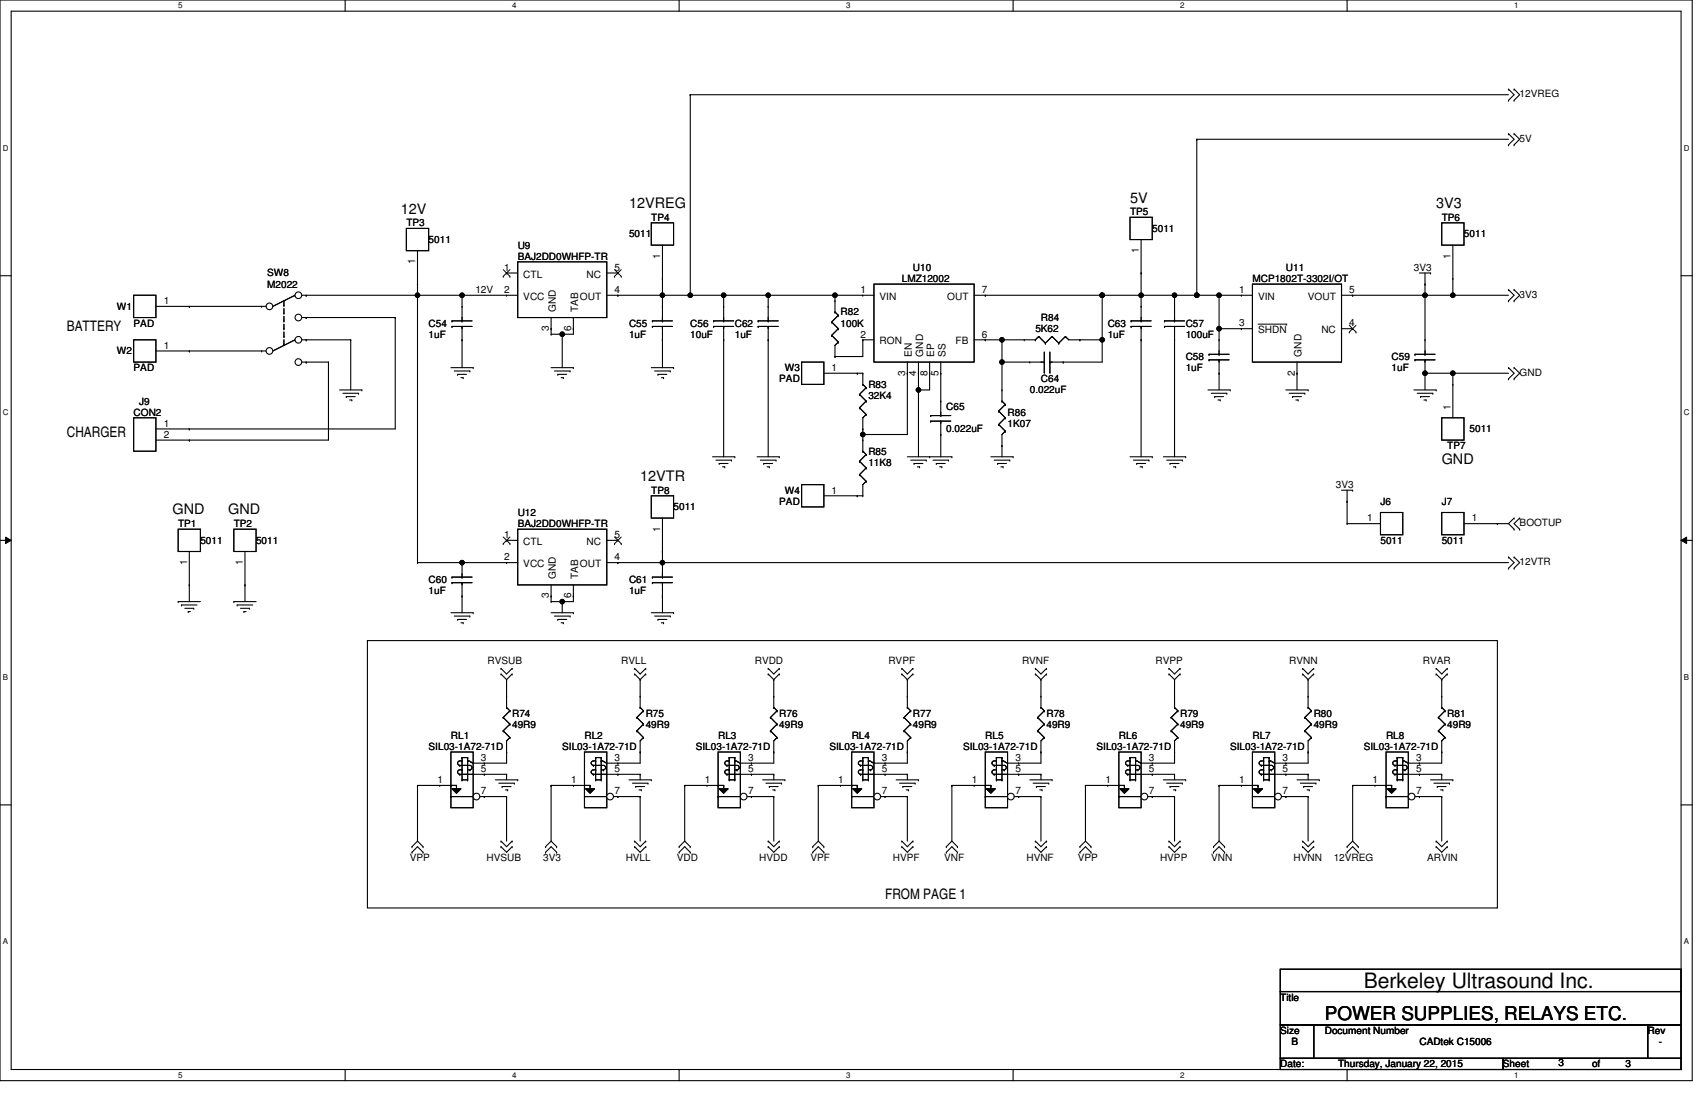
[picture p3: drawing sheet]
<svg xmlns="http://www.w3.org/2000/svg" width="432mm" height="279mm" viewBox="0 0 432 279" stroke-linecap="round" stroke-linejoin="round" font-family="sans-serif">
<defs><g id="words">
<text font-size="5.4" x="345.4" y="250.1">Berkeley Ultrasound Inc.</text>
<text font-size="4.8" x="335.5" y="258.1">POWER SUPPLIES, RELAYS ETC.</text>
<g font-size="3.7">
<text x="159.3" y="52.7">12VREG</text>
<text x="286.2" y="51.3">5V</text>
<text x="363.7" y="52.7">3V3</text>
<text x="101.5" y="54.1">12V</text>
<text x="16.9" y="83.7">BATTERY</text>
<text x="16.9" y="110.5">CHARGER</text>
<text x="365.1" y="117.5">GND</text>
<text x="162.1" y="121.7">12VTR</text>
<text x="43.7" y="130.2">GND</text>
<text x="57.8" y="130.2">GND</text>
<text x="224.2" y="227.5">FROM PAGE 1</text>
</g>
<g font-size="2.5">
<text x="384.9" y="24.6">12VREG</text>
<text x="384.9" y="35.9">5V</text>
<text x="102.9" y="57.3">TP3</text>
<text x="164.9" y="55.9">TP4</text>
<text x="286.2" y="54.5">TP5</text>
<text x="291.8" y="58.7">5011</text>
<text x="365.1" y="55.9">TP6</text>
<text x="108.6" y="61.5">5011</text>
<text x="131.1" y="62.9">U9</text>
<text x="131.1" y="65.7">BAJ2DD0WHFP-TR</text>
<text x="159.3" y="60.1">5011</text>
<text x="167.2" y="65.4" transform="rotate(-90 167.2 65.4)">1</text>
<text x="288.4" y="64" transform="rotate(-90 288.4 64)">1</text>
<text x="367.4" y="65.4" transform="rotate(-90 367.4 65.4)">1</text>
<text x="370.8" y="60.1">5011</text>
<text x="67.7" y="70">SW8</text>
<text x="105.2" y="66.8" transform="rotate(-90 105.2 66.8)">1</text>
<text x="127.7" y="68.5">1</text>
<text x="132.5" y="70.2">CTL</text>
<text x="148.6" y="70.2">NC</text>
<text x="155.6" y="68.5">5</text>
<text x="228.4" y="71.4">LMZ12002</text>
<text x="231.2" y="68.6">U10</text>
<text x="317.2" y="71.4">MCP1802T-3302I/OT</text>
<text x="325.6" y="68.6">U11</text>
<text x="358.1" y="68.6">3V3</text>
<text x="41.5" y="77">1</text>
<text x="67.7" y="72.8">M2022</text>
<text x="120.4" y="74.2">12V</text>
<text x="127.7" y="74.2">2</text>
<text x="132.5" y="75.9">VCC</text>
<text x="146.9" y="75.9">OUT</text>
<text x="155.6" y="74.2">4</text>
<text x="217.9" y="74.2">1</text>
<text x="222.7" y="75.9">VIN</text>
<text x="239.9" y="75.9">OUT</text>
<text x="248.7" y="74.2">7</text>
<text x="313.8" y="74.2">1</text>
<text x="318.6" y="75.9">VIN</text>
<text x="331.2" y="75.9">VOUT</text>
<text x="341.7" y="74.2">5</text>
<text x="384.9" y="75.3">3V3</text>
<text x="29.6" y="78.4">W1</text>
<text x="33.8" y="82.7">PAD</text>
<text x="108.6" y="82.7">C54</text>
<text x="139" y="83.8" transform="rotate(-90 139 83.8)">3</text>
<text x="140.7" y="79" transform="rotate(-90 140.7 79)">GND</text>
<text x="144.6" y="83.8" transform="rotate(-90 144.6 83.8)">6</text>
<text x="146.4" y="79" transform="rotate(-90 146.4 79)">TAB</text>
<text x="159.3" y="82.7">C55</text>
<text x="174.8" y="82.7">C56</text>
<text x="186.1" y="82.7">C62</text>
<text x="212.9" y="79.8">R82</text>
<text x="212.9" y="82.7">100K</text>
<text x="263.6" y="81.2">R84</text>
<text x="280.5" y="82.7">C63</text>
<text x="300.3" y="82.7">C57</text>
<text x="313.8" y="82.6">3</text>
<text x="341.7" y="82.6">4</text>
<text x="29.6" y="89.7">W2</text>
<text x="41.5" y="88.3">1</text>
<text x="108.6" y="85.5">1uF</text>
<text x="159.3" y="85.5">1uF</text>
<text x="174.8" y="85.5">10uF</text>
<text x="186.1" y="85.5">1uF</text>
<text x="217.9" y="85.4">2</text>
<text x="222.7" y="87.2">RON</text>
<text x="242" y="87.2">FB</text>
<text x="248.7" y="85.4">6</text>
<text x="262.2" y="84.1">5K62</text>
<text x="280.5" y="85.5">1uF</text>
<text x="300.3" y="85.5">100uF</text>
<text x="318.6" y="84.3">SHDN</text>
<text x="334.6" y="84.3">NC</text>
<text x="33.8" y="93.9">PAD</text>
<text x="198.8" y="93.9">W3</text>
<text x="210.6" y="93.9">1</text>
<text x="229.2" y="95" transform="rotate(-90 229.2 95)">3</text>
<text x="231" y="90.2" transform="rotate(-90 231 90.2)">EN</text>
<text x="232" y="95" transform="rotate(-90 232 95)">4</text>
<text x="233.8" y="90.2" transform="rotate(-90 233.8 90.2)">GND</text>
<text x="234.9" y="95" transform="rotate(-90 234.9 95)">8</text>
<text x="236.6" y="90.2" transform="rotate(-90 236.6 90.2)">EP</text>
<text x="237.7" y="95" transform="rotate(-90 237.7 95)">5</text>
<text x="239.4" y="90.2" transform="rotate(-90 239.4 90.2)">SS</text>
<text x="300.3" y="91.1">C58</text>
<text x="300.3" y="93.9">1uF</text>
<text x="327.9" y="95" transform="rotate(-90 327.9 95)">2</text>
<text x="329.6" y="90.2" transform="rotate(-90 329.6 90.2)">GND</text>
<text x="352.4" y="91.1">C59</text>
<text x="352.4" y="93.9">1uF</text>
<text x="384.9" y="95.1">GND</text>
<text x="197.4" y="96.8">PAD</text>
<text x="219.9" y="98.2">R83</text>
<text x="219.9" y="101">32K4</text>
<text x="260.8" y="99.6">0.022uF</text>
<text x="263.6" y="96.8">C64</text>
<text x="33.8" y="105.2">CON2</text>
<text x="35.2" y="102.4">J9</text>
<text x="41.5" y="108">1</text>
<text x="239.7" y="103.8">C65</text>
<text x="255.2" y="105.2">R86</text>
<text x="367.4" y="103.8" transform="rotate(-90 367.4 103.8)">1</text>
<text x="41.5" y="110.8">2</text>
<text x="239.7" y="109.4">0.022uF</text>
<text x="255.2" y="108">1K07</text>
<text x="366.5" y="113.7">TP7</text>
<text x="372.2" y="109.4">5011</text>
<text x="219.9" y="115.1">R85</text>
<text x="219.9" y="117.9">11K8</text>
<text x="164.9" y="124.9">TP8</text>
<text x="198.8" y="124.9">W4</text>
<text x="210.6" y="124.9">1</text>
<text x="338.3" y="123.5">3V3</text>
<text x="131.1" y="130.6">U12</text>
<text x="170.6" y="129.2">5011</text>
<text x="197.4" y="127.8">PAD</text>
<text x="346.2" y="132">1</text>
<text x="349.6" y="127.8">J6</text>
<text x="365.1" y="127.8">J7</text>
<text x="372.7" y="132">1</text>
<text x="45.1" y="133.4">TP1</text>
<text x="50.8" y="137.6">5011</text>
<text x="59.2" y="133.4">TP2</text>
<text x="64.9" y="137.6">5011</text>
<text x="127.7" y="136.2">1</text>
<text x="131.1" y="133.4">BAJ2DD0WHFP-TR</text>
<text x="132.5" y="137.9">CTL</text>
<text x="148.6" y="137.9">NC</text>
<text x="155.6" y="136.2">5</text>
<text x="167.2" y="134.5" transform="rotate(-90 167.2 134.5)">1</text>
<text x="349.6" y="137.6">5011</text>
<text x="365.1" y="137.6">5011</text>
<text x="384.9" y="133.1">BOOTUP</text>
<text x="47.4" y="143" transform="rotate(-90 47.4 143)">1</text>
<text x="61.5" y="143" transform="rotate(-90 61.5 143)">1</text>
<text x="127.7" y="141.8">2</text>
<text x="132.5" y="143.5">VCC</text>
<text x="146.9" y="143.5">OUT</text>
<text x="155.6" y="141.8">4</text>
<text x="384.9" y="143">12VTR</text>
<text x="108.6" y="147.5">C60</text>
<text x="140.7" y="146.6" transform="rotate(-90 140.7 146.6)">GND</text>
<text x="146.4" y="146.6" transform="rotate(-90 146.4 146.6)">TAB</text>
<text x="159.3" y="147.5">C61</text>
<text x="108.6" y="150.3">1uF</text>
<text x="139" y="151.4" transform="rotate(-90 139 151.4)">3</text>
<text x="144.6" y="151.4" transform="rotate(-90 144.6 151.4)">6</text>
<text x="159.3" y="150.3">1uF</text>
<text x="123.5" y="168.1">RVSUB</text>
<text x="157.3" y="168.1">RVLL</text>
<text x="191.2" y="168.1">RVDD</text>
<text x="225" y="168.1">RVPF</text>
<text x="258.8" y="168.1">RVNF</text>
<text x="292.7" y="168.1">RVPP</text>
<text x="326.5" y="168.1">RVNN</text>
<text x="360.3" y="168.1">RVAR</text>
<text x="129.7" y="181.3">R74</text>
<text x="129.7" y="184.2">49R9</text>
<text x="163.5" y="181.3">R75</text>
<text x="163.5" y="184.2">49R9</text>
<text x="197.4" y="181.3">R76</text>
<text x="197.4" y="184.2">49R9</text>
<text x="231.2" y="181.3">R77</text>
<text x="231.2" y="184.2">49R9</text>
<text x="265" y="181.3">R78</text>
<text x="265" y="184.2">49R9</text>
<text x="298.9" y="181.3">R79</text>
<text x="298.9" y="184.2">49R9</text>
<text x="332.7" y="181.3">R80</text>
<text x="332.7" y="184.2">49R9</text>
<text x="366.5" y="181.3">R81</text>
<text x="366.5" y="184.2">49R9</text>
<text x="108.6" y="189.8">SIL03-1A72-71D</text>
<text x="114.2" y="187">RL1</text>
<text x="142.4" y="189.8">SIL03-1A72-71D</text>
<text x="148" y="187">RL2</text>
<text x="176.2" y="189.8">SIL03-1A72-71D</text>
<text x="181.9" y="187">RL3</text>
<text x="210.1" y="189.8">SIL03-1A72-71D</text>
<text x="215.7" y="187">RL4</text>
<text x="243.9" y="189.8">SIL03-1A72-71D</text>
<text x="249.5" y="187">RL5</text>
<text x="277.7" y="189.8">SIL03-1A72-71D</text>
<text x="283.4" y="187">RL6</text>
<text x="311.6" y="189.8">SIL03-1A72-71D</text>
<text x="317.2" y="187">RL7</text>
<text x="345.4" y="189.8">SIL03-1A72-71D</text>
<text x="351" y="187">RL8</text>
<text x="121.8" y="192.6">3</text>
<text x="121.8" y="195.4">5</text>
<text x="155.6" y="192.6">3</text>
<text x="155.6" y="195.4">5</text>
<text x="189.5" y="192.6">3</text>
<text x="189.5" y="195.4">5</text>
<text x="223.3" y="192.6">3</text>
<text x="223.3" y="195.4">5</text>
<text x="257.1" y="192.6">3</text>
<text x="257.1" y="195.4">5</text>
<text x="291" y="192.6">3</text>
<text x="291" y="195.4">5</text>
<text x="324.8" y="192.6">3</text>
<text x="324.8" y="195.4">5</text>
<text x="358.6" y="192.6">3</text>
<text x="358.6" y="195.4">5</text>
<text x="110.8" y="198.2">1</text>
<text x="121.8" y="201">7</text>
<text x="144.6" y="198.2">1</text>
<text x="155.6" y="201">7</text>
<text x="178.5" y="198.2">1</text>
<text x="189.5" y="201">7</text>
<text x="212.3" y="198.2">1</text>
<text x="223.3" y="201">7</text>
<text x="246.1" y="198.2">1</text>
<text x="257.1" y="201">7</text>
<text x="280" y="198.2">1</text>
<text x="291" y="201">7</text>
<text x="313.8" y="198.2">1</text>
<text x="324.8" y="201">7</text>
<text x="347.6" y="198.2">1</text>
<text x="358.6" y="201">7</text>
<text x="103.8" y="218">VPP</text>
<text x="123.2" y="218">HVSUB</text>
<text x="137.6" y="218">3V3</text>
<text x="158.5" y="218">HVLL</text>
<text x="171.4" y="218">VDD</text>
<text x="192.3" y="218">HVDD</text>
<text x="205.3" y="218">VPF</text>
<text x="226.1" y="218">HVPF</text>
<text x="239.1" y="218">VNF</text>
<text x="260" y="218">HVNF</text>
<text x="272.9" y="218">VPP</text>
<text x="293.8" y="218">HVPP</text>
<text x="306.8" y="218">VNN</text>
<text x="327.6" y="218">HVNN</text>
<text x="337.8" y="218">12VREG</text>
<text x="361.5" y="218">ARVIN</text>
<text x="324.2" y="253.2">Title</text>
<text x="324.2" y="261.7">Size</text>
<text x="335.5" y="261.7">Document Number</text>
<text x="417.3" y="261.7">Rev</text>
<text x="327.1" y="264.5">B</text>
<text x="359.5" y="264.5">CADtek C15006</text>
<text x="394.7" y="269.9">3</text>
<text x="420.1" y="264.5">-</text>
<text x="324.2" y="270.1">Date:</text>
<text x="338.9" y="270.1">Thursday, January 22, 2015</text>
<text x="380.6" y="270.1">Sheet</text>
<text x="403.2" y="270.1">of</text>
<text x="411.6" y="270.1">3</text>
</g>
<g font-size="2">
<text x="45.1" y="2.1">5</text>
<text x="129.7" y="2.1">4</text>
<text x="214.3" y="2.1">3</text>
<text x="298.9" y="2.1">2</text>
<text x="383.4" y="2.1">1</text>
<text x=".7" y="38.1">D</text>
<text x="426.4" y="38.1">D</text>
<text x=".7" y="105.1">C</text>
<text x="426.4" y="105.1">C</text>
<text x=".7" y="172.1">B</text>
<text x="426.4" y="172.1">B</text>
<text x=".7" y="239">A</text>
<text x="426.4" y="239">A</text>
<text x="45.1" y="272.8">5</text>
<text x="129.7" y="272.8">4</text>
<text x="214.3" y="272.8">3</text>
<text x="298.9" y="272.8">2</text>
<text x="383.4" y="272.8">1</text>
</g>
</g></defs>
<path d="M0 0h428.6v273.5h-428.6zM2.8 2.8h422.9v267.9h-422.9z" fill="none" stroke="#000" stroke-width=".28"/>
<g fill="#fff">
<path d="M45.1 .3h1.1v2.2h-1.1z"/>
<path d="M45.1 271h1.1v2.2h-1.1z"/>
</g>
<path d="M87.4 0v2.8M87.4 270.7v2.8" fill="none" stroke="#000" stroke-width=".28"/>
<g fill="#fff">
<path d="M129.7 .3h1.1v2.2h-1.1z"/>
<path d="M129.7 271h1.1v2.2h-1.1z"/>
</g>
<path d="M172 0v2.8M172 270.7v2.8" fill="none" stroke="#000" stroke-width=".28"/>
<g fill="#fff">
<path d="M214.3 .3h1.1v2.2h-1.1z"/>
<path d="M214.3 271h1.1v2.2h-1.1z"/>
</g>
<path d="M256.6 0v2.8M256.6 270.7v2.8" fill="none" stroke="#000" stroke-width=".28"/>
<g fill="#fff">
<path d="M298.9 .3h1.1v2.2h-1.1z"/>
<path d="M298.9 271h1.1v2.2h-1.1z"/>
</g>
<path d="M341.2 0v2.8M341.2 270.7v2.8" fill="none" stroke="#000" stroke-width=".28"/>
<g fill="#fff">
<path d="M383.4 .3h1.2v2.2h-1.2z"/>
<path d="M383.4 271h1.2v2.2h-1.2z"/>
<path d="M.7 36.3h1.5v2.3h-1.5z"/>
<path d="M426.4 36.3h1.5v2.3h-1.5z"/>
<path d="M.7 103.3h1.5v2.2h-1.5z"/>
<path d="M426.4 103.3h1.5v2.2h-1.5z"/>
</g>
<path d="M0 69.8h2.8M425.7 69.8h2.9" fill="none" stroke="#000" stroke-width=".28"/>
<g fill="#fff">
<path d="M.7 170.2h1.4v2.3h-1.4z"/>
<path d="M426.4 170.2h1.4v2.3h-1.4z"/>
</g>
<path d="M0 136.8h2.8M425.7 136.8h2.9" fill="none" stroke="#000" stroke-width=".28"/>
<path d="M1.4 135.9l1.4 .9-1.4 .8zM425.7 136.8l1.5-.9v1.7z" fill="#000"/>
<path d="M1.4 135.9l1.4 .9-1.4 .8zM425.7 136.8l1.5-.9v1.7z" fill="none" stroke="#000" stroke-width=".25"/>
<g fill="#fff">
<path d="M.7 237.2h1.4v2.2h-1.4z"/>
<path d="M426.4 237.2h1.4v2.2h-1.4z"/>
</g>
<g fill="none" stroke="#000" stroke-width=".28">
<path d="M174.8 24h.1M174.8 24h207.2M174.8 24v50.7M303.1 35.2h.1M303.1 35.2h78.9M303.1 35.2v39.5M382 25.4h.1M382 22.6h.1M382 36.7h.1M382 33.8h.1M382 22.6l1.4 1.4-1.4 1.4M382 33.8l1.4 1.4-1.4 1.5"/>
<path d="M383.4 25.4h.1M383.4 22.6h.1M383.4 36.7h.1M383.4 33.8h.1M383.4 22.6l1.5 1.4-1.5 1.4M383.4 33.8l1.5 1.4-1.5 1.5M47.9 77.5h.1M47.9 77.5h18.4M77.5 74.7h.1M77.5 74.7h50.8M105.7 74.7h.1M105.7 71.9h.1"/>
<path d="M105.7 71.9v70.5M117 74.7h.1M117 74.7v2.8M156.5 74.7h.1M156.5 74.7h62M167.8 74.7h.1M167.8 70.5h.1M167.8 70.5v7M174.8 74.7h.1M183.3 74.7h.1M183.3 74.7v2.8M194.5 74.7h.1"/>
<path d="M194.5 74.7v2.8M211.5 74.7h.1M211.5 74.7v1.4M249.5 74.7h.1M249.5 74.7h64.9M279.1 74.7h.1M279.1 74.7v16.9h-9.8M289 74.7h.1M289 69.1h.1M289 69.1v8.4M297.5 74.7h.1M297.5 74.7v2.8"/>
<path d="M303.1 74.7h.1M308.7 74.7h.1M308.7 74.7v11.3M342.6 74.7h.1M342.6 74.7h39.4M359.5 69.1h2.8M360.9 74.7h.1M360.9 71.9h.1M360.9 69.1v16.9M362.3 69.1h.1M367.9 74.7h.1M367.9 70.5v4.2"/>
<path d="M382 76.1h.1M382 73.3h.1M382 73.3l1.4 1.4-1.4 1.4M383.4 76.1h.1M383.4 73.3h.1M383.4 73.3l1.5 1.4-1.5 1.4M47.9 88.8h.1M47.9 88.8h18.4M77.5 80.4h.1M77.5 91.6h.1M77.5 86h.1M77.5 80.4h22.6"/>
<path d="M77.5 91.6h5.7M77.5 86h11.3M83.2 91.6h.1M83.2 91.6v19.8h-35.3M86 98.7h5.6M86.8 99.5h4M88.8 86h.1M88.8 86v12.7M90.8 99.5h.1M91.6 98.7h.1M100.1 80.4h.1M100.1 80.4v28.2h-52.2"/>
<path d="M114.2 93h5.6M115 93.9h4M115.9 94.7h.1M115.9 94.7h2.2M116.7 95.6h.6M117 86h.1M117 86v7M117.3 95.6h.1M119 93.9h.1M119.8 93h.1M139.6 84.6h.1M139.6 83.2h.1"/>
<path d="M139.6 83.2v1.4M139.6 93h5.6M140.4 93.9h4M141.3 94.7h.1M141.3 94.7h2.2M142.1 95.6h.6M142.4 84.6h.1M142.4 84.6v8.4M142.7 95.6h.1M144.4 93.9h.1M145.2 83.2h.1M145.2 93h.1"/>
<path d="M145.2 83.2v1.4h-5.6M164.9 93h5.7M165.8 93.9h3.9M166.6 94.7h.1M166.6 94.7h2.3M167.5 95.6h.5M167.8 86h.1M167.8 86v7M168 95.6h.1M169.7 93.9h.1M170.6 93h.1M183.3 86h.1"/>
<path d="M183.3 86v29.6M194.5 86h.1M194.5 86v29.6M211.5 90.2h.1M217.1 94.5h.1M217.1 94.5h1.4M218.5 86h.1M218.5 86v4.2h-7M229.8 94.5h.1M229.8 94.5v15.5h-11.3M232.6 98.7h.1M232.6 94.5h.1"/>
<path d="M232.6 94.5v21.1M235.4 94.5h.1M235.4 94.5v4.2h-2.8M238.3 94.5h.1M238.3 94.5v7M249.5 86h.1M249.5 86h9.9M253.8 86h.1M253.8 91.6h.1M253.8 91.6h7M253.8 86v12.7M269.3 91.6h.1"/>
<path d="M273.5 86h.1M273.5 86h5.6M279.1 86h.1M289 86h.1M289 86v29.6M297.5 86h.1M297.5 86v29.6M305.9 98.7h5.7M306.8 99.5h3.9M308.7 94.5h.1M308.7 83.2h.1M308.7 94.5v4.2"/>
<path d="M308.7 83.2h5.7M310.7 99.5h.1M311.6 98.7h.1M325.6 98.7h5.7M326.5 99.5h3.9M328.5 94.5h.1M328.5 94.5v4.2M330.4 99.5h.1M331.3 98.7h.1M358.1 98.7h5.6M358.9 99.5h4M360.9 94.5h.1"/>
<path d="M360.9 94.5v4.2M360.9 94.5h21.1M362.9 99.5h.1M363.7 98.7h.1M367.9 94.5h.1M367.9 94.5v2.8M382 95.9h.1M382 93h.1M382 93l1.4 1.5-1.4 1.4M383.4 95.9h.1M383.4 93h.1M383.4 93l1.5 1.5-1.5 1.4"/>
<path d="M47.9 108.6h.1M47.9 111.4h.1M87.7 100.4h.1M87.7 100.4h2.3M88.5 101.2h.6M89.1 101.2h.1M180.5 115.6h5.6M181.3 116.5h3.9M182.1 117.3h.1M182.1 117.3h2.3M183 118.1h.6M183.6 118.1h.1"/>
<path d="M185.2 116.5h.1M186.1 115.6h.1M191.7 115.6h5.7M192.6 116.5h3.9M193.4 117.3h.1M193.4 117.3h2.3M194.3 118.1h.5M194.8 118.1h.1M196.5 116.5h.1M197.4 115.6h.1M218.5 110h.1M218.5 108.6h.1"/>
<path d="M218.5 108.6v2.8M229.8 115.6h11.3M230.6 116.5h4M231.5 117.3h.1M231.5 117.3h2.2M232.3 118.1h.6M232.9 118.1h.1M234.6 116.5h.1M235.4 115.6h.1M236.3 116.5h3.9M237.1 117.3h.1M237.1 117.3h2.3"/>
<path d="M238 118.1h.5M238.3 110h.1M238.3 110v5.6M238.5 118.1h.1M240.2 116.5h.1M241.1 115.6h.1M250.9 115.6h5.7M251.8 116.5h3.9M252.6 117.3h.1M252.6 117.3h2.3M253.5 118.1h.5M253.8 112.8h.1"/>
<path d="M253.8 112.8v2.8M254 118.1h.1M255.7 116.5h.1M256.6 115.6h.1M286.2 115.6h5.6M287 116.5h4M287.9 117.3h.1M287.9 117.3h2.2M288.7 118.1h.6M289.3 118.1h.1M291 116.5h.1M291.8 115.6h.1"/>
<path d="M294.6 115.6h5.7M295.5 116.5h3.9M296.3 117.3h.1M296.3 117.3h2.3M297.2 118.1h.5M297.7 118.1h.1M299.4 116.5h.1M300.3 115.6h.1M307.6 100.4h.1M307.6 100.4h2.3M308.5 101.2h.5M309 101.2h.1"/>
<path d="M327.3 100.4h.1M327.3 100.4h2.3M328.2 101.2h.6M328.8 101.2h.1M359.8 100.4h.1M359.8 100.4h2.2M360.6 101.2h.6M361.2 101.2h.1M167.8 139.6h.1M167.8 139.6v2.8M217.1 125.5h.1M217.1 125.5h1.4"/>
<path d="M339.7 124.1h2.9M341.2 126.9h.1M341.2 124.1v8.4M342.6 124.1h.1M379.2 132.5h.1M379.2 132.5h2.8M382 132.5l1.4 1.4M383.4 131.1h.1M383.4 133.9h.1M383.4 131.1l-1.4 1.4M384.9 133.9h.1M384.9 131.1h.1"/>
<path d="M384.9 131.1l-1.5 1.4 1.5 1.4M45.1 152.3h.1M45.1 152.3h5.7M46 153.1h.1M46 153.1h3.9M46.8 154h2.3M47.7 154.8h.1M47.7 154.8h.5M47.9 148h.1M47.9 148v4.3M49.1 154h.1M59.2 152.3h.1"/>
<path d="M59.2 152.3h5.7M60.1 153.1h.1M60.1 153.1h3.9M60.9 154h2.3M61.8 154.8h.1M61.8 154.8h.5M62 148h.1M62 148v4.3M63.2 154h.1M105.7 142.4h.1M105.7 142.4h22.6M114.2 155.1h5.6"/>
<path d="M115 155.9h4M115.9 156.8h.1M115.9 156.8h2.2M116.7 157.6h.6M117 150.8h.1M117 142.4h.1M117 150.8v4.3M117.3 157.6h.1M119 155.9h.1M119.8 155.1h.1M139.6 150.8h.1M139.6 152.3h.1"/>
<path d="M139.6 150.8v1.5M139.6 155.1h5.6M140.4 155.9h4M141.3 156.8h.1M141.3 156.8h2.2M142.1 157.6h.6M142.4 152.3h.1M142.4 152.3v2.8M142.7 157.6h.1M144.4 155.9h.1M145.2 150.8h.1M145.2 155.1h.1"/>
<path d="M145.2 150.8v1.5h-5.6M156.5 142.4h.1M156.5 142.4h225.5M164.9 155.1h5.7M165.8 155.9h3.9M166.6 156.8h.1M166.6 156.8h2.3M167.5 157.6h.5M167.8 150.8h.1M167.8 142.4h.1M167.8 150.8v4.3M168 157.6h.1"/>
<path d="M169.7 155.9h.1M170.6 155.1h.1M382 143.8h.1M382 141h.1M382 141l1.4 1.4-1.4 1.4M383.4 143.8h.1M383.4 141h.1M383.4 141l1.5 1.4-1.5 1.4M93 162.1h286.2v67.7h-286.2zM126.9 170.6h.1M126.9 169.2h.1M126.9 170.6l1.4 1.4"/>
<path d="M126.9 169.2l1.4 1.4 1.4-1.4M128.3 172h.1M128.3 172v4.2M129.7 170.6h.1M129.7 169.2h.1M129.7 170.6l-1.4 1.4M160.7 170.6h.1M160.7 169.2h.1M160.7 170.6l1.4 1.4M160.7 169.2l1.4 1.4 1.4-1.4M162.1 172h.1M162.1 172v4.2"/>
<path d="M163.5 170.6h.1M163.5 169.2h.1M163.5 170.6l-1.4 1.4M194.5 170.6h.1M194.5 169.2h.1M194.5 170.6l1.5 1.4M194.5 169.2l1.5 1.4 1.4-1.4M196 172h.1M196 172v4.2M197.4 170.6h.1M197.4 169.2h.1M197.4 170.6l-1.4 1.4"/>
<path d="M228.4 170.6h.1M228.4 169.2h.1M228.4 170.6l1.4 1.4M228.4 169.2l1.4 1.4 1.4-1.4M229.8 172h.1M229.8 172v4.2M231.2 170.6h.1M231.2 169.2h.1M231.2 170.6l-1.4 1.4M262.2 170.6h.1M262.2 169.2h.1M262.2 170.6l1.4 1.4"/>
<path d="M262.2 169.2l1.4 1.4 1.4-1.4M263.6 172h.1M263.6 172v4.2M265 170.6h.1M265 169.2h.1M265 170.6l-1.4 1.4M296 170.6h.1M296 169.2h.1M296 170.6l1.5 1.4M296 169.2l1.5 1.4 1.4-1.4M297.5 172h.1M297.5 172v4.2"/>
<path d="M298.9 170.6h.1M298.9 169.2h.1M298.9 170.6l-1.4 1.4M329.9 170.6h.1M329.9 169.2h.1M329.9 170.6l1.4 1.4M329.9 169.2l1.4 1.4 1.4-1.4M331.3 172h.1M331.3 172v4.2M332.7 170.6h.1M332.7 169.2h.1M332.7 170.6l-1.4 1.4"/>
<path d="M363.7 170.6h.1M363.7 169.2h.1M363.7 170.6l1.4 1.4M363.7 169.2l1.4 1.4 1.4-1.4M365.1 172h.1M365.1 172v4.2M366.5 170.6h.1M366.5 169.2h.1M366.5 170.6l-1.4 1.4M105.7 198.8h.1M105.7 198.8h5.7M105.7 198.8v14.1"/>
<path d="M122.7 193.1h.1M122.7 196h.1M122.7 196h5.6M125.5 197.4h5.6M126.3 198.2h4M127.2 199.1h.1M127.2 199.1h2.2M128 199.9h.6M128.3 190.3h.1M128.3 196h.1M128.3 190.3v2.8h-5.6M128.3 196v1.4"/>
<path d="M128.6 199.9h.1M130.3 198.2h.1M131.1 197.4h.1M139.6 198.8h.1M139.6 198.8h5.6M139.6 198.8v14.1M156.5 193.1h.1M156.5 196h.1M156.5 196h5.6M159.3 197.4h5.6M160.2 198.2h3.9M161 199.1h.1"/>
<path d="M161 199.1h2.3M161.8 199.9h.6M162.1 190.3h.1M162.1 196h.1M162.1 190.3v2.8h-5.6M162.1 196v1.4M162.4 199.9h.1M164.1 198.2h.1M164.9 197.4h.1M173.4 198.8h.1M173.4 198.8h5.6M173.4 198.8v14.1"/>
<path d="M190.3 193.1h.1M190.3 196h.1M190.3 196h5.7M193.1 197.4h5.7M194 198.2h3.9M194.8 199.1h.1M194.8 199.1h2.3M195.7 199.9h.5M196 190.3h.1M196 196h.1M196 190.3v2.8h-5.7M196 196v1.4"/>
<path d="M196.2 199.9h.1M197.9 198.2h.1M198.8 197.4h.1M207.2 198.8h.1M207.2 198.8h5.7M207.2 198.8v14.1M224.2 193.1h.1M224.2 196h.1M224.2 196h5.6M227 197.4h5.6M227.8 198.2h4M228.7 199.1h.1"/>
<path d="M228.7 199.1h2.2M229.5 199.9h.6M229.8 190.3h.1M229.8 196h.1M229.8 190.3v2.8h-5.6M229.8 196v1.4M230.1 199.9h.1M231.8 198.2h.1M232.6 197.4h.1M241.1 198.8h.1M241.1 198.8h5.6M241.1 198.8v14.1"/>
<path d="M258 193.1h.1M258 196h.1M258 196h5.6M260.8 197.4h5.6M261.6 198.2h4M262.5 199.1h.1M262.5 199.1h2.3M263.3 199.9h.6M263.6 190.3h.1M263.6 196h.1M263.6 190.3v2.8h-5.6M263.6 196v1.4"/>
<path d="M263.9 199.9h.1M265.6 198.2h.1M266.4 197.4h.1M274.9 198.8h.1M274.9 198.8h5.6M274.9 198.8v14.1M291.8 193.1h.1M291.8 196h.1M291.8 196h5.7M294.6 197.4h5.7M295.5 198.2h3.9M296.3 199.1h.1"/>
<path d="M296.3 199.1h2.3M297.2 199.9h.5M297.5 190.3h.1M297.5 196h.1M297.5 190.3v2.8h-5.7M297.5 196v1.4M297.7 199.9h.1M299.4 198.2h.1M300.3 197.4h.1M308.7 198.8h.1M308.7 198.8v14.1M308.7 198.8h5.7"/>
<path d="M325.6 193.1h.1M325.6 196h.1M325.6 196h5.7M328.5 197.4h5.6M329.3 198.2h4M330.2 199.1h.1M330.2 199.1h2.2M331 199.9h.6M331.3 190.3h.1M331.3 196h.1M331.3 190.3v2.8h-5.7M331.3 196v1.4"/>
<path d="M331.6 199.9h.1M333.3 198.2h.1M334.1 197.4h.1M342.6 198.8h.1M342.6 198.8h5.6M342.6 198.8v14.1M351 190.3h5.7v14.1h-5.7zM351 198.8h.1M351 198.8h1.4M351.3 199.6h2.3l-1.2 1.2zM352.4 198.8h.1M352.4 198.8v.8"/>
<path d="M353.3 196h.1M353.3 193.7h.1M353.3 193.7h2.5a.56 .56 0 0 1 .6 .6 .56 .56 0 0 1-.6 .5M353.3 196h3.4M353.8 191.7h.1M353.8 197.4h.1M353.8 194.8h.1M353.8 192.6h.1M353.8 194.8h-.5a.56 .56 0 0 0-.6 .6 .56 .56 0 0 0 .6 .6M353.8 192.6h-.5a.56 .56 0 0 0-.6 .5 .56 .56 0 0 0 .6 .6M353.8 197.4h1.5M353.8 191.7h1.5"/>
<path d="M353.8 191.7v5.7M355.3 191.7h.1M355.3 197.4h.1M355.3 192.6h.1M355.3 192.6h.4l.3 .3M355.3 191.7v5.7M355.3 194.8h.5M355.8 194.8h.1M356.2 192.8l.5 .3M359.5 193.1h.1M359.5 196h.1M359.5 196h5.6"/>
<path d="M362.3 197.4h5.6M363.1 198.2h4M364 199.1h.1M364 199.1h2.2M364.8 199.9h.6M365.1 190.3h.1M365.1 196h.1M365.1 190.3v2.8h-5.6M365.1 196v1.4M365.4 199.9h.1M367.1 198.2h.1M367.9 197.4h.1"/>
<path d="M0 203.7h2.8M104.3 214.3h.1M104.3 215.7h.1M104.3 215.7l1.4-1.4 1.4 1.4M105.7 212.9l1.4 1.4M105.7 212.9l-1.4 1.4M107.1 214.3h.1M107.1 215.7h.1M122.7 201.6h.1M122.7 201.6h5.6M126.9 214.3h.1M126.9 212.9h.1"/>
<path d="M126.9 214.3l1.4 1.4 1.4-1.4M126.9 212.9l1.4 1.4 1.4-1.4M128.3 201.6h.1M128.3 201.6v11.3M129.7 214.3h.1M129.7 212.9h.1M138.2 214.3h.1M138.2 215.7h.1M138.2 215.7l1.4-1.4 1.4 1.4M139.6 212.9l1.4 1.4M139.6 212.9l-1.4 1.4M141 214.3h.1"/>
<path d="M141 215.7h.1M156.5 201.6h.1M156.5 201.6h5.6M160.7 214.3h.1M160.7 212.9h.1M160.7 214.3l1.4 1.4 1.4-1.4M160.7 212.9l1.4 1.4 1.4-1.4M162.1 201.6h.1M162.1 201.6v11.3M163.5 214.3h.1M163.5 212.9h.1M172 214.3h.1"/>
<path d="M172 215.7h.1M172 215.7l1.4-1.4 1.4 1.4M173.4 212.9l1.4 1.4M173.4 212.9l-1.4 1.4M174.8 214.3h.1M174.8 215.7h.1M190.3 201.6h.1M190.3 201.6h5.7M194.5 214.3h.1M194.5 212.9h.1M194.5 214.3l1.5 1.4 1.4-1.4M194.5 212.9l1.5 1.4 1.4-1.4"/>
<path d="M196 201.6h.1M196 201.6v11.3M197.4 214.3h.1M197.4 212.9h.1M205.8 214.3h.1M205.8 215.7h.1M205.8 215.7l1.4-1.4 1.4 1.4M207.2 212.9l1.4 1.4M207.2 212.9l-1.4 1.4M208.6 214.3h.1M208.6 215.7h.1M224.2 201.6h.1"/>
<path d="M224.2 201.6h5.6M228.4 214.3h.1M228.4 212.9h.1M228.4 214.3l1.4 1.4 1.4-1.4M228.4 212.9l1.4 1.4 1.4-1.4M229.8 201.6h.1M229.8 201.6v11.3M231.2 214.3h.1M231.2 212.9h.1M239.7 214.3h.1M239.7 215.7h.1M239.7 215.7l1.4-1.4 1.4 1.4"/>
<path d="M241.1 212.9l1.4 1.4M241.1 212.9l-1.4 1.4M242.5 214.3h.1M242.5 215.7h.1M258 201.6h.1M258 201.6h5.6M262.2 214.3h.1M262.2 212.9h.1M262.2 214.3l1.4 1.4 1.4-1.4M262.2 212.9l1.4 1.4 1.4-1.4M263.6 201.6h.1M263.6 201.6v11.3"/>
<path d="M265 214.3h.1M265 212.9h.1M273.5 214.3h.1M273.5 215.7h.1M273.5 215.7l1.4-1.4 1.4 1.4M274.9 212.9l1.4 1.4M274.9 212.9l-1.4 1.4M276.3 214.3h.1M276.3 215.7h.1M291.8 201.6h.1M291.8 201.6h5.7M296 214.3h.1"/>
<path d="M296 212.9h.1M296 214.3l1.5 1.4 1.4-1.4M296 212.9l1.5 1.4 1.4-1.4M297.5 201.6h.1M297.5 201.6v11.3M298.9 214.3h.1M298.9 212.9h.1M307.3 214.3h.1M307.3 215.7h.1M307.3 215.7l1.4-1.4 1.4 1.4M308.7 212.9l1.4 1.4M308.7 212.9l-1.4 1.4"/>
<path d="M310.1 214.3h.1M310.1 215.7h.1M325.6 201.6h.1M325.6 201.6h5.7M329.9 214.3h.1M329.9 212.9h.1M329.9 214.3l1.4 1.4 1.4-1.4M329.9 212.9l1.4 1.4 1.4-1.4M331.3 201.6h.1M331.3 201.6v11.3M332.7 214.3h.1M332.7 212.9h.1"/>
<path d="M341.2 214.3h.1M341.2 215.7h.1M341.2 215.7l1.4-1.4 1.4 1.4M342.6 212.9l1.4 1.4M342.6 212.9l-1.4 1.4M344 214.3h.1M344 215.7h.1M351 201.6h.1M351 201.6h5.7M359.5 201.6h.1M359.5 201.6h5.6M363.7 214.3h.1"/>
<path d="M363.7 212.9h.1M363.7 214.3l1.4 1.4 1.4-1.4M363.7 212.9l1.4 1.4 1.4-1.4M365.1 201.6h.1M365.1 201.6v11.3M366.5 214.3h.1M366.5 212.9h.1M425.7 203.7h2.9M324.2 245.3h101.5v5.6h-101.5zM324.2 250.9h101.5v8.5h-101.5zM324.2 259.4h8.5v8.4h-8.5zM332.7 259.4h84.6v8.4h-84.6z"/>
<path d="M417.3 259.4h8.4v8.4h-8.4zM324.2 267.8h56.4v2.9h-56.4zM380.6 267.8h45.1v2.9h-45.1z"/>
<circle cx="105.7" cy="74.7" r=".56"/>
<circle cx="117" cy="74.7" r=".56"/>
<circle cx="167.8" cy="74.7" r=".56"/>
<circle cx="174.8" cy="74.7" r=".56"/>
<circle cx="183.3" cy="74.7" r=".56"/>
<circle cx="194.5" cy="74.7" r=".56"/>
<circle cx="211.5" cy="74.7" r=".56"/>
<circle cx="279.1" cy="74.7" r=".56"/>
<circle cx="289" cy="74.7" r=".56"/>
<circle cx="297.5" cy="74.7" r=".56"/>
<circle cx="303.1" cy="74.7" r=".56"/>
<circle cx="308.7" cy="74.7" r=".56"/>
<circle cx="360.9" cy="74.7" r=".56"/>
<circle cx="367.9" cy="74.7" r=".56"/>
<circle cx="142.4" cy="84.6" r=".56"/>
<circle cx="232.6" cy="98.7" r=".56"/>
<circle cx="253.7" cy="91.6" r=".56"/>
<circle cx="253.7" cy="86" r=".56"/>
<circle cx="279.1" cy="86" r=".56"/>
<circle cx="308.7" cy="83.2" r=".56"/>
<circle cx="360.9" cy="94.5" r=".56"/>
<circle cx="367.9" cy="94.5" r=".56"/>
<circle cx="218.5" cy="110" r=".56"/>
<circle cx="117" cy="142.4" r=".56"/>
<circle cx="142.4" cy="152.3" r=".56"/>
<circle cx="167.8" cy="142.4" r=".56"/>
</g>
<g fill="#000">
<path d="M351.3 199.6h2.3l-1.2 1.2z"/>
<circle cx="105.7" cy="74.7" r=".56"/>
<circle cx="117" cy="74.7" r=".56"/>
<circle cx="167.8" cy="74.7" r=".56"/>
<circle cx="174.8" cy="74.7" r=".56"/>
<circle cx="183.3" cy="74.7" r=".56"/>
<circle cx="194.5" cy="74.7" r=".56"/>
<circle cx="211.5" cy="74.7" r=".56"/>
<circle cx="279.1" cy="74.7" r=".56"/>
<circle cx="289" cy="74.7" r=".56"/>
<circle cx="297.5" cy="74.7" r=".56"/>
<circle cx="303.1" cy="74.7" r=".56"/>
<circle cx="308.7" cy="74.7" r=".56"/>
<circle cx="360.9" cy="74.7" r=".56"/>
<circle cx="367.9" cy="74.7" r=".56"/>
<circle cx="142.4" cy="84.6" r=".56"/>
<circle cx="232.6" cy="98.7" r=".56"/>
<circle cx="253.7" cy="91.6" r=".56"/>
<circle cx="253.7" cy="86" r=".56"/>
<circle cx="279.1" cy="86" r=".56"/>
<circle cx="308.7" cy="83.2" r=".56"/>
<circle cx="360.9" cy="94.5" r=".56"/>
<circle cx="367.9" cy="94.5" r=".56"/>
<circle cx="218.5" cy="110" r=".56"/>
<circle cx="117" cy="142.4" r=".56"/>
<circle cx="142.4" cy="152.3" r=".56"/>
<circle cx="167.8" cy="142.4" r=".56"/>
</g>
<circle cx="357.5" cy="201.6" r=".84" fill="#fff"/>
<g fill="none" stroke="#000" stroke-width=".28">
<path d="M102.9 57.8h5.7v5.6h-5.7zM365.1 56.4h5.7v5.6h-5.7zM105.7 71.9h.1M105.7 63.4v8.5M367.9 70.5h.1M367.9 62v8.5M203 91.6h5.6v5.7h-5.6zM208.6 94.5h8.5M217.1 94.5h.1M217.7 99.8h.1M217.7 99.8l1.7 1.7M218.5 97.3h.1"/>
<path d="M218.5 94.5h.1M218.5 97.3l.9 .8M218.5 94.5v2.8M219.4 98.1h.1M219.4 98.1l-1.7 1.7M260.8 91.6h.1M260.8 91.6h3.7M264.5 94.2h.1M264.5 91.6h.1M264.5 89.1v5.1M265.9 91.6h.1M265.9 94.2h.1"/>
<path d="M265.9 91.6h3.4M265.9 89.1v5.1M269.3 91.6h.1M217.7 103.2h.1M217.7 103.2l1.7 1.7M218.5 108.6h.1M219.4 104.9h.1M219.4 101.5h.1M219.4 104.9l-.9 .8v2.9M219.4 101.5l-1.7 1.7M164.9 125.5h5.7v5.6h-5.7zM167.8 139.6h.1"/>
<path d="M167.8 131.1v8.5M365.1 129.7h5.7v5.6h-5.7zM370.8 132.5h8.4M379.2 132.5h.1M283.4 190.3h5.6v14.1h-5.6zM283.4 198.8h.1M283.4 198.8h1.4M283.6 199.6h2.3l-1.1 1.2zM284.8 198.8h.1M284.8 198.8v.8M285.6 196h.1M285.6 193.7h.1"/>
<path d="M285.6 193.7h2.6a.56 .56 0 0 1 .5 .6 .56 .56 0 0 1-.5 .5M285.6 196h3.4M286.2 191.7h.1M286.2 197.4h.1M286.2 194.8h.1M286.2 192.6h.1M286.2 194.8h-.6a.56 .56 0 0 0-.5 .6 .56 .56 0 0 0 .5 .6M286.2 192.6h-.6a.56 .56 0 0 0-.5 .5 .56 .56 0 0 0 .5 .6M286.2 191.7h1.4M286.2 191.7v5.7M286.2 197.4h1.4M287.6 191.7h.1"/>
<path d="M287.6 197.4h.1M287.6 192.6h.1M287.6 192.6h.5l.3 .3M287.6 191.7v5.7M287.6 194.8h.6M288.2 194.8h.1M288.5 192.8l.5 .3M348.2 198.8h.1M348.2 198.8h2.8M356.7 193.1h2.8M356.7 196h2.8M359.5 193.1h.1"/>
<path d="M359.5 196h.1M283.4 201.6h.1M283.4 201.6h5.6M358.4 201.6h1.1M359.5 201.6h.1"/>
<circle cx="357.5" cy="201.6" r=".84"/>
</g>
<path d="M283.6 199.6h2.3l-1.1 1.2z" fill="#000"/>
<circle cx="289.8" cy="201.6" r=".84" fill="#fff"/>
<g fill="none" stroke="#000" stroke-width=".28">
<path d="M33.8 74.7h5.7v5.7h-5.7zM39.5 77.5h8.4M47.9 77.5h.1M229.8 179h.1M229.8 176.2h.1M229.8 179l.8 .9M229.8 176.2v2.8M230.6 179.9h.1M230.6 179.9l-1.7 1.7M263.6 179h.1M263.6 176.2h.1M263.6 179l.9 .9"/>
<path d="M263.6 176.2v2.8M264.5 179.9h.1M264.5 179.9l-1.7 1.7M228.9 185h.1M228.9 181.6h.1M228.9 185l1.7 1.7M228.9 181.6l1.7 1.7M229.8 190.3h.1M230.6 186.7h.1M230.6 183.3h.1M230.6 186.7l-.8 .8v2.8M230.6 183.3l-1.7 1.7"/>
<path d="M249.5 190.3h5.7v14.1h-5.7zM249.5 198.8h.1M249.5 198.8h1.4M249.8 199.6h2.3l-1.2 1.2zM250.9 198.8h.1M250.9 198.8v.8M251.8 196h.1M251.8 193.7h.1M251.8 193.7h2.5a.56 .56 0 0 1 .6 .6 .56 .56 0 0 1-.6 .5M251.8 196h3.4M252.3 191.7h.1M252.3 197.4h.1"/>
<path d="M252.3 194.8h.1M252.3 192.6h.1M252.3 194.8h-.5a.56 .56 0 0 0-.6 .6 .56 .56 0 0 0 .6 .6M252.3 192.6h-.5a.56 .56 0 0 0-.6 .5 .56 .56 0 0 0 .6 .6M252.3 191.7h1.5M252.3 191.7v5.7M252.3 197.4h1.5M253.8 191.7h.1M253.8 197.4h.1M253.8 192.6h.1M253.8 192.6h.4l.3 .3M253.8 191.7v5.7"/>
<path d="M253.8 194.8h.5M254.3 194.8h.1M254.7 192.8l.5 .3M262.8 185h.1M262.8 181.6h.1M262.8 185l1.7 1.7M262.8 181.6l1.7 1.7M263.6 190.3h.1M264.5 186.7h.1M264.5 183.3h.1M264.5 186.7l-.9 .8v2.8M264.5 183.3l-1.7 1.7"/>
<path d="M280.5 198.8h.1M280.5 198.8h2.9M289 193.1h2.8M289 196h2.8M291.8 193.1h.1M291.8 196h.1M249.5 201.6h.1M249.5 201.6h5.7M290.7 201.6h1.1M291.8 201.6h.1"/>
<circle cx="289.8" cy="201.6" r=".84"/>
</g>
<path d="M249.8 199.6h2.3l-1.2 1.2z" fill="#000"/>
<circle cx="256" cy="201.6" r=".84" fill="#fff"/>
<g fill="none" stroke="#000" stroke-width=".28">
<path d="M286.2 55h5.6v5.6h-5.6zM71.9 77.3h.1M71.9 79.2h.1M71.9 76.1v1.2M71.9 78.1v1.1M74.7 74.7h.1M74.7 74.7l-5.6 2.8M167.8 77.5h.1M167.8 77.5v3.7M194.5 77.5h.1M194.5 77.5v3.7M218.5 74.7h.1"/>
<path d="M218.5 74.7h2.8M221.3 71.9h25.4v19.7h-25.4zM246.7 74.7h2.8M249.5 74.7h.1M289 69.1h.1M289 60.6v8.5M297.5 77.5h.1M297.5 77.5v3.7M71.9 81.2h.1M71.9 83.2h.1M71.9 85.2h.1M71.9 87.1h.1"/>
<path d="M71.9 80.1v1.1M71.9 82.1v1.1M71.9 84v1.2M71.9 86v1.1M74.7 86h.1M74.7 86l-5.6 2.8M165.2 81.2h.1M165.2 82.6h.1M165.2 81.2h5.1M165.2 82.6h5.1M167.8 82.6h.1M167.8 81.2h.1"/>
<path d="M167.8 86h.1M167.8 82.6v3.4M192 81.2h.1M192 82.6h.1M192 81.2h5.1M192 82.6h5.1M194.5 82.6h.1M194.5 81.2h.1M194.5 86h.1M194.5 82.6v3.4M218.5 86h.1M218.5 86h2.8"/>
<path d="M229.8 94.5h.1M229.8 91.6v2.9M232.6 94.5h.1M232.6 91.6v2.9M235.4 94.5h.1M235.4 91.6v2.9M238.3 94.5h.1M238.3 91.6v2.9M246.7 86h2.8M249.5 86h.1M294.9 81.2h.1M294.9 82.6h.1"/>
<path d="M294.9 81.2h5.1M294.9 82.6h5.1M297.5 82.6h.1M297.5 81.2h.1M297.5 86h.1M297.5 82.6v3.4M306.2 89.7h.1M306.2 91.1h.1M306.2 89.7h5.1M306.2 91.1h5.1M308.7 91.1h.1M308.7 89.7h.1"/>
<path d="M308.7 94.5h.1M308.7 86h.1M308.7 86v3.7M308.7 91.1v3.4M235.7 105.2h.1M235.7 106.6h.1M235.7 105.2h5.1M235.7 106.6h5.1M238.3 106.6h.1M238.3 105.2h.1M238.3 110h.1M238.3 101.5h.1"/>
<path d="M238.3 101.5v3.7M238.3 106.6v3.4M203 122.7h5.6v5.6h-5.6zM208.6 125.5h8.5M217.1 125.5h.1M341.2 132.5h.1M341.2 132.5h8.4M349.6 129.7h5.7v5.6h-5.7zM165.2 146.1h.1M165.2 147.5h.1M165.2 146.1h5.1M165.2 147.5h5.1"/>
<path d="M167.8 147.5h.1M167.8 146.1h.1M167.8 150.8h.1M167.8 142.4h.1M167.8 142.4v3.7M167.8 147.5v3.3M128.3 179h.1M128.3 176.2h.1M128.3 179l.8 .9M128.3 176.2v2.8M129.1 179.9h.1M129.1 179.9l-1.7 1.7"/>
<path d="M162.1 179h.1M162.1 176.2h.1M162.1 179l.9 .9M162.1 176.2v2.8M163 179.9h.1M163 179.9l-1.7 1.7M127.4 185h.1M127.4 181.6h.1M127.4 185l1.7 1.7M127.4 181.6l1.7 1.7M128.3 190.3h.1M129.1 186.7h.1"/>
<path d="M129.1 183.3h.1M129.1 186.7l-.8 .8v2.8M129.1 183.3l-1.7 1.7M161.3 185h.1M161.3 181.6h.1M161.3 185l1.7 1.7M161.3 181.6l1.7 1.7M162.1 190.3h.1M163 186.7h.1M163 183.3h.1M163 186.7l-.9 .8v2.8M163 183.3l-1.7 1.7"/>
<path d="M246.7 198.8h.1M246.7 198.8h2.8M255.2 193.1h2.8M255.2 196h2.8M258 193.1h.1M258 196h.1M256.9 201.6h1.1M258 201.6h.1"/>
<circle cx="256" cy="201.6" r=".84"/>
</g>
<circle cx="68.2" cy="77.5" r=".84" fill="#fff"/>
<g fill="none" stroke="#000" stroke-width=".28">
<path d="M66.3 77.5h.1M66.3 77.5h1.1"/>
<circle cx="68.2" cy="77.5" r=".84"/>
</g>
<circle cx="75.6" cy="74.7" r=".84" fill="#fff"/>
<g fill="none" stroke="#000" stroke-width=".28">
<path d="M76.4 74.7h1.1M77.5 74.7h.1"/>
<circle cx="75.6" cy="74.7" r=".84"/>
</g>
<circle cx="75.6" cy="80.4" r=".84" fill="#fff"/>
<g fill="none" stroke="#000" stroke-width=".28">
<path d="M76.4 80.4h1.1M77.5 80.4h.1"/>
<circle cx="75.6" cy="80.4" r=".84"/>
</g>
<circle cx="68.2" cy="88.8" r=".84" fill="#fff"/>
<g fill="none" stroke="#000" stroke-width=".28">
<path d="M66.3 88.8h.1M66.3 88.8h1.1"/>
<circle cx="68.2" cy="88.8" r=".84"/>
</g>
<circle cx="75.6" cy="86" r=".84" fill="#fff"/>
<g fill="none" stroke="#000" stroke-width=".28">
<path d="M76.4 86h1.1M77.5 86h.1"/>
<circle cx="75.6" cy="86" r=".84"/>
</g>
<circle cx="75.6" cy="91.6" r=".84" fill="#fff"/>
<g fill="none" stroke="#000" stroke-width=".28">
<path d="M76.4 91.6h1.1M77.5 91.6h.1M148 190.3h5.7v14.1h-5.7zM148 198.8h.1M148 198.8h1.4M148.3 199.6h2.3l-1.2 1.2zM149.4 198.8h.1M149.4 198.8v.8M150.3 196h.1M150.3 193.7h.1M150.3 193.7h2.5a.56 .56 0 0 1 .6 .6 .56 .56 0 0 1-.6 .5M150.3 196h3.4"/>
<path d="M150.8 191.7h.1M150.8 197.4h.1M150.8 194.8h.1M150.8 192.6h.1M150.8 194.8h-.5a.56 .56 0 0 0-.6 .6 .56 .56 0 0 0 .6 .6M150.8 192.6h-.5a.56 .56 0 0 0-.6 .5 .56 .56 0 0 0 .6 .6M150.8 191.7h1.5M150.8 191.7v5.7M150.8 197.4h1.5M152.3 191.7h.1M152.3 197.4h.1M152.3 192.6h.1"/>
<path d="M152.3 192.6h.4l.3 .3M152.3 191.7v5.7M152.3 194.8h.5M152.8 194.8h.1M153.2 192.8l.5 .3M148 201.6h.1M148 201.6h5.7"/>
<circle cx="75.6" cy="91.6" r=".84"/>
</g>
<path d="M148.3 199.6h2.3l-1.2 1.2z" fill="#000"/>
<circle cx="154.5" cy="201.6" r=".84" fill="#fff"/>
<g fill="none" stroke="#000" stroke-width=".28">
<path d="M259.4 86h.1M259.4 86h2.8M262.2 86h.1M263.1 85.2h.1M263.1 85.2l1.7 1.6M263.1 85.2l-.9 .8M264.8 86.8h.1M266.4 85.2h.1M266.4 85.2l1.7 1.6M266.4 85.2l-1.6 1.6M268.1 86.8h.1M269.8 85.2h.1"/>
<path d="M269.8 85.2l.9 .8h2.8M269.8 85.2l-1.7 1.6M273.5 86h.1M331.3 179h.1M331.3 176.2h.1M331.3 179l.8 .9M331.3 176.2v2.8M332.1 179.9h.1M332.1 179.9l-1.7 1.7M114.2 190.3h5.6v14.1h-5.6zM114.2 198.8h.1M114.2 198.8h1.4"/>
<path d="M114.5 199.6h2.2l-1.1 1.2zM115.6 198.8h.1M115.6 198.8v.8M116.5 196h.1M116.5 193.7h.1M116.5 193.7h2.5a.56 .56 0 0 1 .5 .6 .56 .56 0 0 1-.5 .5M116.5 196h3.3M117 191.7h.1M117 197.4h.1M117 194.8h.1M117 192.6h.1M117 194.8h-.5a.56 .56 0 0 0-.6 .6 .56 .56 0 0 0 .6 .6"/>
<path d="M117 192.6h-.5a.56 .56 0 0 0-.6 .5 .56 .56 0 0 0 .6 .6M117 191.7h1.4M117 191.7v5.7M117 197.4h1.4M118.4 191.7h.1M118.4 197.4h.1M118.4 192.6h.1M118.4 192.6h.5l.3 .3M118.4 191.7v5.7M118.4 194.8h.6M119 194.8h.1M119.3 192.8l.5 .3"/>
<path d="M145.2 198.8h.1M145.2 198.8h2.8M153.7 193.1h2.8M153.7 196h2.8M156.5 193.1h.1M156.5 196h.1M330.4 185h.1M330.4 181.6h.1M330.4 185l1.7 1.7M330.4 181.6l1.7 1.7M331.3 190.3h.1M332.1 186.7h.1"/>
<path d="M332.1 183.3h.1M332.1 186.7l-.8 .8v2.8M332.1 183.3l-1.7 1.7M114.2 201.6h.1M114.2 201.6h5.6M155.4 201.6h1.1M156.5 201.6h.1"/>
<circle cx="154.5" cy="201.6" r=".84"/>
</g>
<path d="M114.5 199.6h2.2l-1.1 1.2z" fill="#000"/>
<circle cx="120.7" cy="201.6" r=".84" fill="#fff"/>
<g fill="none" stroke="#000" stroke-width=".28">
<path d="M289 77.5h.1M289 77.5v3.7M286.5 81.2h.1M286.5 82.6h.1M286.5 81.2h5M286.5 82.6h5M289 82.6h.1M289 81.2h.1M289 86h.1M289 82.6v3.4M111.4 198.8h.1M111.4 198.8h2.8"/>
<path d="M119.8 193.1h2.9M119.8 196h2.9M122.7 193.1h.1M122.7 196h.1M317.2 190.3h5.6v14.1h-5.6zM317.2 198.8h.1M317.2 198.8h1.4M317.5 199.6h2.2l-1.1 1.2zM318.6 198.8h.1M318.6 198.8v.8M319.4 196h.1M319.4 193.7h.1"/>
<path d="M319.4 193.7h2.6a.56 .56 0 0 1 .5 .6 .56 .56 0 0 1-.5 .5M319.4 196h3.4M320 191.7h.1M320 197.4h.1M320 194.8h.1M320 192.6h.1M320 194.8h-.6a.56 .56 0 0 0-.5 .6 .56 .56 0 0 0 .5 .6M320 192.6h-.6a.56 .56 0 0 0-.5 .5 .56 .56 0 0 0 .5 .6M320 191.7h1.4M320 191.7v5.7M320 197.4h1.4M321.4 191.7h.1"/>
<path d="M321.4 197.4h.1M321.4 192.6h.1M321.4 192.6h.5l.3 .3M321.4 191.7v5.7M321.4 194.8h.6M322 194.8h.1M322.3 192.8l.5 .3M121.5 201.6h1.2M122.7 201.6h.1M317.2 201.6h.1M317.2 201.6h5.6"/>
<circle cx="120.7" cy="201.6" r=".84"/>
</g>
<path d="M317.5 199.6h2.2l-1.1 1.2z" fill="#000"/>
<circle cx="323.7" cy="201.6" r=".84" fill="#fff"/>
<g fill="none" stroke="#000" stroke-width=".28">
<path d="M128.3 69.1h.1M128.3 74.7h.1M128.3 69.1h2.8M128.3 74.7h2.8M131.1 66.3h22.6v14.1h-22.6zM153.7 69.1h2.8M153.7 74.7h2.8M156.5 74.7h.1M156.5 69.1h.1M211.5 79h.1M211.5 76.1h.1M211.5 79l.8 .8"/>
<path d="M211.5 76.1v2.9M212.3 79.8h.1M212.3 79.8l-1.7 1.7M33.8 86h5.7v5.6h-5.7zM39.5 88.8h8.4M47.9 88.8h.1M139.6 83.2h.1M139.6 80.4v2.8M145.2 83.2h.1M145.2 80.4v2.8M210.6 84.9h.1M210.6 81.5h.1"/>
<path d="M210.6 84.9l1.7 1.7M210.6 81.5l1.7 1.7M211.5 90.2h.1M212.3 86.6h.1M212.3 83.2h.1M212.3 86.6l-.8 .8v2.8M212.3 83.2l-1.7 1.7M253.8 98.7h.1M253.8 98.7v2.8M358.4 89.7h.1M358.4 91.1h.1M358.4 89.7h5"/>
<path d="M358.4 91.1h5M360.9 91.1h.1M360.9 89.7h.1M360.9 94.5h.1M360.9 86h.1M360.9 86v3.7M360.9 91.1v3.4M252.9 107.4h.1M252.9 104h.1M252.9 107.4l1.7 1.7M252.9 104l1.7 1.7M253.8 101.5h.1"/>
<path d="M253.8 112.8h.1M253.8 101.5l.8 .9M254.6 109.1h.1M254.6 105.7h.1M254.6 102.4h.1M254.6 109.1l-.8 .9v2.8M254.6 105.7l-1.7 1.7M254.6 102.4l-1.7 1.6M297.5 179h.1M297.5 176.2h.1M297.5 179l.8 .9M297.5 176.2v2.8"/>
<path d="M298.3 179.9h.1M298.3 179.9l-1.7 1.7M215.7 190.3h5.6v14.1h-5.6zM215.7 198.8h.1M215.7 198.8h1.4M216 199.6h2.2l-1.1 1.2zM217.1 198.8h.1M217.1 198.8v.8M217.9 196h.1M217.9 193.7h.1M217.9 193.7h2.6a.56 .56 0 0 1 .5 .6 .56 .56 0 0 1-.5 .5M217.9 196h3.4"/>
<path d="M218.5 191.7h.1M218.5 197.4h.1M218.5 194.8h.1M218.5 192.6h.1M218.5 194.8h-.6a.56 .56 0 0 0-.5 .6 .56 .56 0 0 0 .5 .6M218.5 192.6h-.6a.56 .56 0 0 0-.5 .5 .56 .56 0 0 0 .5 .6M218.5 191.7h1.4M218.5 191.7v5.7M218.5 197.4h1.4M219.9 191.7h.1M219.9 197.4h.1M219.9 192.6h.1"/>
<path d="M219.9 192.6h.5l.3 .3M219.9 191.7v5.7M219.9 194.8h.6M220.5 194.8h.1M220.8 192.8l.5 .3M296.6 185h.1M296.6 181.6h.1M296.6 185l1.7 1.7M296.6 181.6l1.7 1.7M297.5 190.3h.1M298.3 186.7h.1M298.3 183.3h.1"/>
<path d="M298.3 186.7l-.8 .8v2.8M298.3 183.3l-1.7 1.7M314.4 198.8h.1M314.4 198.8h2.8M322.8 193.1h2.8M322.8 196h2.8M325.6 193.1h.1M325.6 196h.1M215.7 201.6h.1M215.7 201.6h5.6M324.5 201.6h1.1M325.6 201.6h.1"/>
<circle cx="323.7" cy="201.6" r=".84"/>
</g>
<path d="M127.4 69.9h.1M127.4 68.2l1.7 1.7M129.1 68.2l-1.7 1.7M129.1 69.9h.1M155.6 69.9h.1M155.6 68.2l1.7 1.7M157.3 68.2l-1.7 1.7M157.3 69.9h.1" fill="none" stroke="#000" stroke-width=".25"/>
<path d="M216 199.6h2.2l-1.1 1.2z" fill="#000"/>
<circle cx="222.2" cy="201.6" r=".84" fill="#fff"/>
<g fill="none" stroke="#000" stroke-width=".28">
<path d="M183.3 77.5h.1M183.3 77.5v3.7M314.4 74.7h.1M314.4 74.7h2.8M317.2 71.9h22.5v19.7h-22.5zM339.7 74.7h2.9M342.6 74.7h.1M180.7 81.2h.1M180.7 82.6h.1M180.7 81.2h5.1M180.7 82.6h5.1M183.3 82.6h.1"/>
<path d="M183.3 81.2h.1M183.3 86h.1M183.3 82.6v3.4M314.4 83.2h.1M314.4 83.2h2.8M328.5 94.5h.1M328.5 91.6v2.9M339.7 83.2h2.9M342.6 83.2h.1M128.3 136.8h.1M128.3 136.8h2.8M131.1 133.9h22.6v14.1h-22.6z"/>
<path d="M153.7 136.8h2.8M156.5 136.8h.1M128.3 142.4h.1M128.3 142.4h2.8M139.6 150.8h.1M139.6 148v2.8M145.2 150.8h.1M145.2 148v2.8M153.7 142.4h2.8M156.5 142.4h.1M196 179h.1M196 176.2h.1"/>
<path d="M196 179l.8 .9M196 176.2v2.8M196.8 179.9h.1M196.8 179.9l-1.7 1.7M181.9 190.3h5.6v14.1h-5.6zM181.9 198.8h.1M181.9 198.8h1.4M182.1 199.6h2.3l-1.1 1.2zM183.3 198.8h.1M183.3 198.8v.8M184.1 196h.1M184.1 193.7h.1"/>
<path d="M184.1 193.7h2.6a.56 .56 0 0 1 .5 .6 .56 .56 0 0 1-.5 .5M184.1 196h3.4M184.7 191.7h.1M184.7 197.4h.1M184.7 194.8h.1M184.7 192.6h.1M184.7 194.8h-.6a.56 .56 0 0 0-.5 .6 .56 .56 0 0 0 .5 .6M184.7 192.6h-.6a.56 .56 0 0 0-.5 .5 .56 .56 0 0 0 .5 .6M184.7 191.7h1.4M184.7 191.7v5.7M184.7 197.4h1.4M186.1 191.7h.1"/>
<path d="M186.1 197.4h.1M186.1 192.6h.1M186.1 192.6h.5l.3 .3M186.1 191.7v5.7M186.1 194.8h.6M186.7 194.8h.1M187 192.8l.5 .3M195.1 185h.1M195.1 181.6h.1M195.1 185l1.7 1.7M195.1 181.6l1.7 1.7M196 190.3h.1"/>
<path d="M196.8 186.7h.1M196.8 183.3h.1M196.8 186.7l-.8 .8v2.8M196.8 183.3l-1.7 1.7M212.9 198.8h.1M212.9 198.8h2.8M221.3 193.1h2.9M221.3 196h2.9M224.2 193.1h.1M224.2 196h.1M181.9 201.6h.1M181.9 201.6h5.6"/>
<path d="M223 201.6h1.2M224.2 201.6h.1"/>
<circle cx="222.2" cy="201.6" r=".84"/>
</g>
<g fill="none" stroke="#000" stroke-width=".25">
<path d="M318.6 82h7.3M325.9 82h.1M341.7 84h.1M341.7 82.3l1.7 1.7M343.4 82.3l-1.7 1.7M343.4 84h.1M127.4 137.6h.1M127.4 135.9l1.7 1.7M129.1 135.9l-1.7 1.7M129.1 137.6h.1M155.6 137.6h.1M155.6 135.9l1.7 1.7"/>
<path d="M157.3 135.9l-1.7 1.7M157.3 137.6h.1"/>
</g>
<path d="M182.1 199.6h2.3l-1.1 1.2z" fill="#000"/>
<circle cx="188.3" cy="201.6" r=".84" fill="#fff"/>
<g fill="none" stroke="#000" stroke-width=".28">
<path d="M164.9 56.4h5.7v5.6h-5.7zM117 77.5h.1M117 77.5v3.7M167.8 70.5h.1M167.8 62v8.5M114.5 81.2h.1M114.5 82.6h.1M114.5 81.2h5M114.5 82.6h5M117 82.6h.1M117 81.2h.1M117 86h.1"/>
<path d="M117 82.6v3.4M367.9 97.3h.1M367.9 97.3v8.4M33.8 105.7h5.7v8.5h-5.7zM39.5 108.6h8.4M39.5 111.4h8.4M47.9 108.6h.1M47.9 111.4h.1M217.7 116.7h.1M217.7 116.7l1.7 1.7M218.5 114.2h.1M218.5 111.4h.1"/>
<path d="M218.5 114.2l.9 .8M218.5 111.4v2.8M219.4 118.4h.1M219.4 115h.1M219.4 118.4l-1.7 1.7M219.4 115l-1.7 1.7M365.1 105.7h5.7v5.7h-5.7zM45.1 133.9h5.7v5.7h-5.7zM47.9 139.6v8.4M59.2 133.9h5.7v5.7h-5.7zM62 139.6v8.4M217.7 120.1h.1"/>
<path d="M217.7 120.1l1.7 1.7M218.5 125.5h.1M219.4 121.8h.1M219.4 121.8l-.9 .9v2.8M47.9 148h.1M62 148h.1M114.5 146.1h.1M114.5 147.5h.1M114.5 146.1h5M114.5 147.5h5M117 147.5h.1M117 146.1h.1"/>
<path d="M117 150.8h.1M117 142.4h.1M117 142.4v3.7M117 147.5v3.3M365.1 179h.1M365.1 176.2h.1M365.1 179l.9 .9M365.1 176.2v2.8M366 179.9h.1M366 179.9l-1.7 1.7M179 198.8h.1M179 198.8h2.9"/>
<path d="M187.5 193.1h2.8M187.5 196h2.8M190.3 193.1h.1M190.3 196h.1M364.3 185h.1M364.3 181.6h.1M364.3 185l1.7 1.7M364.3 181.6l1.7 1.7M365.1 190.3h.1M366 186.7h.1M366 183.3h.1M366 186.7l-.9 .8v2.8"/>
<path d="M366 183.3l-1.7 1.7M189.2 201.6h1.1M190.3 201.6h.1"/>
<circle cx="105.7" cy="74.7" r=".56"/>
<circle cx="117" cy="74.7" r=".56"/>
<circle cx="167.8" cy="74.7" r=".56"/>
<circle cx="174.8" cy="74.7" r=".56"/>
<circle cx="183.3" cy="74.7" r=".56"/>
<circle cx="194.5" cy="74.7" r=".56"/>
<circle cx="211.5" cy="74.7" r=".56"/>
<circle cx="279.1" cy="74.7" r=".56"/>
<circle cx="289" cy="74.7" r=".56"/>
<circle cx="297.5" cy="74.7" r=".56"/>
<circle cx="303.1" cy="74.7" r=".56"/>
<circle cx="308.7" cy="74.7" r=".56"/>
<circle cx="360.9" cy="74.7" r=".56"/>
<circle cx="367.9" cy="74.7" r=".56"/>
<circle cx="142.4" cy="84.6" r=".56"/>
<circle cx="232.6" cy="98.7" r=".56"/>
<circle cx="253.7" cy="91.6" r=".56"/>
<circle cx="253.7" cy="86" r=".56"/>
<circle cx="279.1" cy="86" r=".56"/>
<circle cx="308.7" cy="83.2" r=".56"/>
<circle cx="360.9" cy="94.5" r=".56"/>
<circle cx="367.9" cy="94.5" r=".56"/>
<circle cx="218.5" cy="110" r=".56"/>
<circle cx="117" cy="142.4" r=".56"/>
<circle cx="142.4" cy="152.3" r=".56"/>
<circle cx="167.8" cy="142.4" r=".56"/>
<circle cx="188.3" cy="201.6" r=".84"/>
</g>
<g fill="#000">
<circle cx="105.7" cy="74.7" r=".56"/>
<circle cx="117" cy="74.7" r=".56"/>
<circle cx="167.8" cy="74.7" r=".56"/>
<circle cx="174.8" cy="74.7" r=".56"/>
<circle cx="183.3" cy="74.7" r=".56"/>
<circle cx="194.5" cy="74.7" r=".56"/>
<circle cx="211.5" cy="74.7" r=".56"/>
<circle cx="279.1" cy="74.7" r=".56"/>
<circle cx="289" cy="74.7" r=".56"/>
<circle cx="297.5" cy="74.7" r=".56"/>
<circle cx="303.1" cy="74.7" r=".56"/>
<circle cx="308.7" cy="74.7" r=".56"/>
<circle cx="360.9" cy="74.7" r=".56"/>
<circle cx="367.9" cy="74.7" r=".56"/>
<circle cx="142.4" cy="84.6" r=".56"/>
<circle cx="232.6" cy="98.7" r=".56"/>
<circle cx="253.7" cy="91.6" r=".56"/>
<circle cx="253.7" cy="86" r=".56"/>
<circle cx="279.1" cy="86" r=".56"/>
<circle cx="308.7" cy="83.2" r=".56"/>
<circle cx="360.9" cy="94.5" r=".56"/>
<circle cx="367.9" cy="94.5" r=".56"/>
<circle cx="218.5" cy="110" r=".56"/>
<circle cx="117" cy="142.4" r=".56"/>
<circle cx="142.4" cy="152.3" r=".56"/>
<circle cx="167.8" cy="142.4" r=".56"/>
</g>
<use href="#words"/>
</svg>
